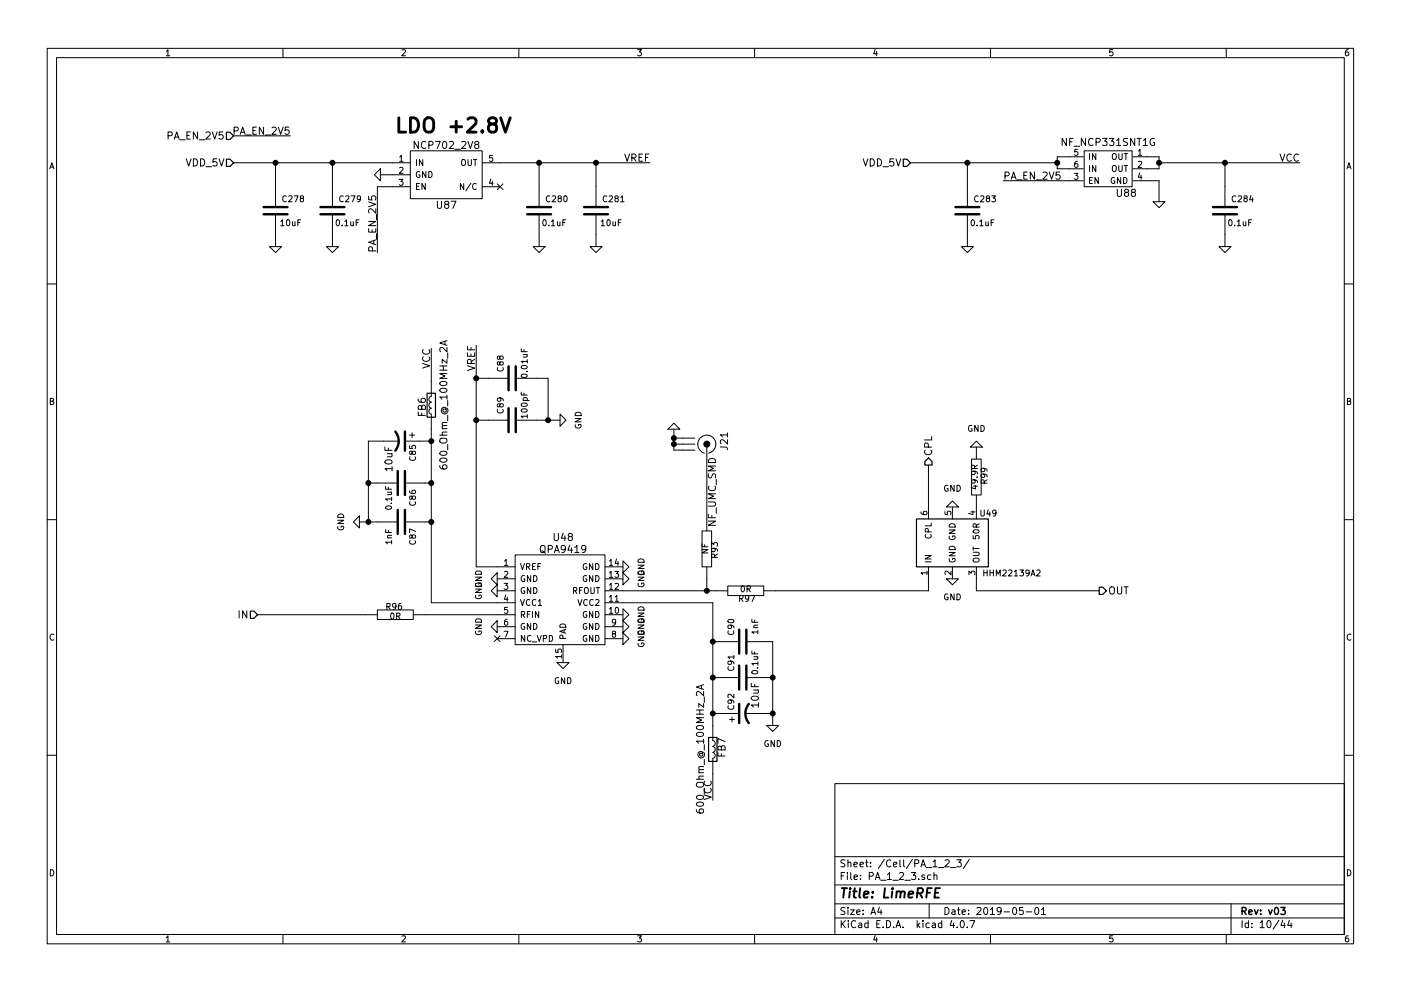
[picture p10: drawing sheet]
<svg xmlns="http://www.w3.org/2000/svg" width="297mm" height="210mm" viewBox="0 0 297 210" stroke-linecap="round" stroke-linejoin="round" font-family="sans-serif">
<g fill="none" stroke="#000" stroke-width=".21">
<path d="M10 10.3h277v189.9h-277zM12 12.2h273v186.1h-273zM35.3 10.9l.3-.4v1.3M35.3 11.8h.7M60 10.3v1.9M85.2 10.6l.5-.1 .3 .4-.8 .9h.8M110 10.3v1.9M135.2 10.5h.8l-.4 .5 .3 .1 .1 .2-.1 .4-.2 .1-.5-.1M160 10.3v1.9M185.5 10.5l-.3 .9h.8M185.9 11v.8M210 10.3v1.9"/>
<path d="M235.9 10.5h-.6v.6h.6l.1 .5-.3 .2-.4-.1M260 10.3v1.9M285.9 10.5l-.4 .1-.2 .2-.1 .8 .3 .2 .4-.1 .1-.4-.1-.2-.4-.1-.3 .3M10.6 35.8l.4-1.3 .4 1.3M10.7 35.5h.6M35.6 28.8l.8-.1 .1-.2-.1-.4-.2-.1h-.6v1.5M37 29.5l.5-1.5 .5 1.5M37.1 29.1h.7M38.1 29.7h1.2M39.5 33.7l.5 1.5 .5-1.5M39.6 28.7h.5M40.4 28h-.8v1.5h.8"/>
<path d="M41 33.7a.77 .77 0 0 1 .9 .8 .77 .77 0 0 1-.9 .7zM41.9 28v1.5l-.9-1.5v1.5M42.2 29.7h1.2M42.5 33.7a.77 .77 0 0 1 .9 .8 .77 .77 0 0 1-.9 .7zM43.7 28.1l.6-.1 .3 .4-1 1.1h1M43.7 35.4h1.2M45 28l.5 1.5 .5-1.5M45.9 33.7h-.7l-.1 .7 .3-.1 .5 .1 .1 .5-.3 .3-.6-.1M46.5 33.7l.5 1.5 .5-1.5M47.2 28h-.7l-.1 .7 .3-.1h.5l.1 .6-.3 .3-.6-.1M49.5 34.5h37.5M49.5 28.8h12.1"/>
<path d="M49.6 27.8l.8-.1 .1-.2-.1-.4-.2-.1h-.6v1.5M51 28.5l.5-1.5 .5 1.5M51.1 28.1h.7M52.1 28.6h1.2M53.6 27.7h.5M54.4 27h-.8v1.5h.8M55.9 27v1.5l-.9-1.5v1.5M56.2 28.6h1.2M57.7 27.1l.6-.1 .3 .4-1 1.1h1M58.4 34.5v9.4M59 27l.5 1.5 .5-1.5M61.2 27h-.7l-.1 .7 .3-.1h.5l.1 .6-.3 .3-.6-.2"/>
<path d="M70.5 34.5v9.4M79.4 37.1l1.2-1.3v2.5zM80.6 37.1h6.4M84.7 38h.7l-.4 .5 .4 .1v.6l-.2 .1-.5-.1M84.7 33.3l.4-.3v1.2M84.7 35.6l.5-.1 .2 .4-.7 .9h.7M84.7 34.2h.7M87 32h15.2v10.2h-15.2zM87 39.6h-7v14M88.3 33.9v1.2M88.3 39.5h.4M88.7 30v1.5l-.9-1.5v1.5"/>
<path d="M88.9 38.9h-.6v1.3h.6M89 36.4a.59 .59 0 0 0-.7 .6 .59 .59 0 0 0 .7 .6v-.5h-.2M89.6 33.9v1.2l-.7-1.2v1.2M90.2 38.9v1.3l-.7-1.3v1.3M90.3 36.4v1.3l-.7-1.3v1.3M90.3 30.1a.72 .72 0 0 0-1 .5 .72 .72 0 0 0 .7 .9l.3-.1M90.9 36.4a.64 .64 0 0 1 .7 .6 .64 .64 0 0 1-.7 .7zM90.9 30.8l.8-.1 .1-.2-.1-.4-.2-.1h-.6v1.5M92.3 30h1l-.6 1.5M94.1 30.1l.1-.1a.81 .81 0 0 1 .5 .8 .81 .81 0 0 1-.5 .7 .98 .98 0 0 1-.1-1.4zM95.3 30.1l.6-.1 .3 .4-1 1.1h1M96.4 31.7h1.2"/>
<path d="M97.9 30.1l.6-.1 .3 .4-1 1.1h1M97.9 34l.2-.1h.4l.2 .8a.42 .42 0 0 1-.2 .4 .42 .42 0 0 1-.5-.1l-.1-.3zM98.3 38.9v1.3l-.7-1.3v1.3M99.2 30l.5 1.5 .5-1.5M99.2 33.9v1l.3 .2h.2l.2-.2v-1M99.8 38.9l-1 1.6M100.4 33.9h.7M100.7 33.9v1.2M100.9 30.7l-.3-.4 .1-.2 .2-.1 .5 .1 .1 .2-.1 .2-.6 .2-.2 .2v.3l.3 .3h.3l.3-.3v-.3l-.3-.2M101 39a.56 .56 0 0 0-.8 .6 .56 .56 0 0 0 .8 .5M102.2 34.5h35.6M102.2 39.6h3.8"/>
<path d="M104.1 38l-.3 .9h.7M104.4 38.4v.9M104.4 33h-.6v.5h.6v.6l-.1 .1-.5-.1M105.4 39l1.3 1.2M106.7 39l-1.3 1.2M114.3 34.5v9.4M126.4 34.5v9.4M132.5 32.7l.5 1.5 .5-1.5M134 33.5l.7-.1 .1-.2v-.4l-.3-.1h-.5v1.5M134.3 33.5l.5 .7M135.5 33.4h.5M136.2 32.7h-.7v1.5h.7"/>
<path d="M136.9 33.4h.5M137.6 32.7h-.7v1.5M183 33.7l.5 1.5 .5-1.5M184.5 33.7a.77 .77 0 0 1 .9 .8 .77 .77 0 0 1-.9 .7zM186 33.7a.77 .77 0 0 1 .9 .8 .77 .77 0 0 1-.9 .7zM187.2 35.4h1.2M189.5 33.7h-.8l-.1 .7 .3-.1 .5 .1 .1 .5-.3 .3-.6-.1M190 33.7l.5 1.5 .5-1.5M193 34.5h31.2M205.1 34.5v9.4M212.7 38.3h17M213.1 37.3l.7-.1 .2-.2-.1-.4-.2-.1h-.6v1.5"/>
<path d="M214.4 38l.5-1.5 .5 1.5M214.5 37.6h.8M215.5 38.2h1.2M217.1 37.2h.5M217.8 36.5h-.7v1.5h.7M219.3 36.5v1.5l-.9-1.5v1.5M219.7 38.2h1.2M221.1 36.6l.6-.1 .3 .4-.9 1.1h.9M222.5 36.5l.5 1.5 .5-1.5M224.7 36.5h-.7l-.1 .7 .2-.1 .5 .1 .2 .5-.3 .3-.6-.1M226.1 29.4v1.5l-.9-1.5v1.5M226.8 30.1h.5"/>
<path d="M227.5 29.4h-.7v1.5M227.7 31h1.2M227.8 36.8h.7l-.4 .5 .4 .1v.5l-.2 .1-.5-.1M228.4 34.2l-.3 .1-.2 .2-.1 .7 .3 .3 .4-.1-.1-.6-.3-.1-.3 .2M228.5 31.7h-.6l-.1 .6h.7v.5l-.2 .2-.5-.2M229.7 33.3h-5.5v2.5h5.5M229.9 32h10.1v7.6h-10.1zM230.1 29.4v1.5l-.8-1.5v1.5M231 38.2h.4M231 32.6v1.3M231 35.1v1.3M231.6 37.7h-.6v1.2h.6"/>
<path d="M231.7 29.5a.72 .72 0 0 0-1 .5 .72 .72 0 0 0 .7 .9l.3-.2M232.3 32.6v1.3l-.7-1.3v1.3M232.3 35.1v1.3l-.7-1.3v1.3M232.4 30.2l.7-.1 .2-.2-.1-.4-.2-.1h-.6v1.5M232.9 37.7v1.2l-.7-1.2v1.2M233.8 29.4h.9l-.5 .5 .5 .3-.1 .5-.2 .2-.6-.2M235.2 29.4h1l-.5 .5 .5 .3-.1 .5-.2 .2-.7-.2M235.9 32.8l.2-.2h.4l.2 .8a.42 .42 0 0 1-.2 .4 .42 .42 0 0 1-.5 0l-.2-.4zM235.9 35.3l.2-.2 .4 .1 .2 .8a.42 .42 0 0 1-.2 .3 .42 .42 0 0 1-.5 0l-.2-.3zM236.3 37.7a.59 .59 0 0 0-.7 .6 .59 .59 0 0 0 .7 .6v-.5h-.2M236.7 29.8l.5-.4v1.5M236.7 30.9h.9"/>
<path d="M237.2 32.6v1l.2 .3h.3l.2-.3v-1M237.2 35.1v1l.2 .3h.3l.2-.3v-1M237.6 37.7v1.2l-.7-1.2v1.2M238.2 37.7a.64 .64 0 0 1 .7 .6 .64 .64 0 0 1-.7 .6zM238.4 32.6h.7M238.4 35.1h.7M238.7 32.6v1.3M238.7 35.1v1.3M239.1 29.4h-.6l-.2 .1v.4l.6 .3 .2 .4-.3 .3-.6-.1M240.2 33.3h5.5v2.5h-5.5M240.2 38.3h5.5v4.5M240.6 29.4v1.5l-.9-1.5v1.5"/>
<path d="M241.1 29.4h.9M241.4 32l.3-.3v1.3M241.4 34.3l.4-.1 .3 .4-.8 .9h.8M241.4 33h.7M241.5 29.4v1.5M241.6 36.7l-.2 .9h.7M241.9 37.2v.8M242.4 29.8l.4-.4v1.5M242.4 30.9h.9M244.7 29.4a.71 .71 0 0 0-.9 .7 .71 .71 0 0 0 .9 .7l.1-.6h-.3M245.7 34.5h29.9M259.7 34.5v9.4"/>
<path d="M271.4 32.7l.5 1.5 .5-1.5M273.8 32.8a.72 .72 0 0 0-1 .5 .72 .72 0 0 0 .7 .9l.3-.1M275.3 32.8a.72 .72 0 0 0-1 .5 .72 .72 0 0 0 .7 .9l.3-.1M285.6 35.8l.4-1.3 .4 1.3M285.7 35.5h.6M57.1 52.3h2.6l-1.3 1.3zM58.4 45.5v6.8M59.5 47l.4-.4v1.3M59.5 47.9h.7M60.7 41.7a.56 .56 0 0 0-.8 .5 .56 .56 0 0 0 .8 .5M60.8 46.7l.2-.1a.67 .67 0 0 1 .5 .7 .67 .67 0 0 1-.5 .6l-.3-.5zM61.2 41.7l.5-.2 .2 .4-.8 .9h.8"/>
<path d="M62 47l.1 .8 .3 .1 .1-.1M62.4 41.5h.8l-.5 1.3M62.5 47v.9M63.1 47.2h.5M63.8 46.6h-.7v1.3M63.9 42.1l-.2-.2v-.2h.6v.3l-.5 .1-.1 .2v.4l.2 .1h.2l.3-.2-.1-.4-.2-.1M69.2 52.3h2.6l-1.3 1.3zM70.5 45.5v6.8M71.4 46.7l.2-.1a.67 .67 0 0 1 .4 .7 .67 .67 0 0 1-.4 .6l-.3-.5zM72.5 47.8v.1M72.8 41.7a.56 .56 0 0 0-.8 .5 .56 .56 0 0 0 .8 .5M73.1 47l.4-.4v1.3"/>
<path d="M73.1 47.9h.7M73.3 41.7l.5-.2 .2 .4-.8 .9h.8M74.4 47v.8l.3 .1 .2-.1M74.4 41.5h.9l-.6 1.3M74.9 47v.9M75.5 47.2h.4M76.1 46.6h-.6v1.3M76.4 42.1l-.2 .2h-.4v-.6l.4-.2 .2 .3v.7l-.3 .3h-.3M78.2 48.5v.7h1.5v-.7M78.2 47h1.5l-1.5 .9h1.5M78.2 42.8l1.5 .6-1.5 .5M78.2 41.6v.8h.7l-.2-.2 .1-.5 .6-.2 .3 .4-.2 .5"/>
<path d="M78.9 48.7v.5M79 53.2l-.1-.7-.2-.2-.4 .1-.1 .2v.6h1.5M79.2 51v.8M79.7 50.9l-1.5 .5 1.5 .5M79.7 44.3v.9l-1.1-.9-.4 .3 .1 .6M79.8 45.5v1.1M79.8 49.6v1.2M92.7 42.7v1.2l.3 .3h.3l.3-.3v-1.2M94.6 43.4l-.3-.4v-.2l.3-.1 .4 .1 .1 .2v.2l-.7 .2-.1 .2v.3l.3 .3h.2l.3-.3v-.3l-.3-.2M95.7 42.7h1l-.7 1.5M113 52.3h2.6l-1.3 1.3zM114.3 45.5v6.8"/>
<path d="M115.2 46.7l.2-.1a.67 .67 0 0 1 .4 .7 .67 .67 0 0 1-.4 .6l-.3-.5zM116.4 47.8v.1M116.6 41.7a.56 .56 0 0 0-.8 .5 .56 .56 0 0 0 .8 .5M116.9 47l.4-.4v1.3M116.9 47.9h.7M117.1 41.7l.5-.2 .2 .4-.8 .9h.8M118.2 47v.8l.3 .1 .2-.1M118.5 42.1l-.2-.2 .1-.2h.6v.3l-.6 .1-.1 .2 .1 .4 .1 .1h.3l.2-.2v-.4l-.2-.1M118.7 47v.9M119.3 47.2h.5M119.6 41.7l.2-.2a.67 .67 0 0 1 .5 .7 .67 .67 0 0 1-.5 .6l-.3-.5zM119.9 46.6h-.6v1.3"/>
<path d="M125.1 52.3h2.5l-1.2 1.3zM126.4 45.5v6.8M127.5 47l.3-.4v1.3M127.5 47.9h.7M128.7 41.7a.56 .56 0 0 0-.8 .5 .56 .56 0 0 0 .8 .5M128.8 46.7l.2-.1a.67 .67 0 0 1 .4 .7 .67 .67 0 0 1-.4 .6l-.3-.5zM129.2 41.7l.4-.2 .3 .4-.8 .9h.8M129.9 47l.1 .8 .3 .1 .2-.1M130.5 47v.9M130.6 42.1l-.2-.2v-.2h.6v.3l-.5 .1-.1 .2v.4l.2 .1h.3l.2-.2-.1-.4-.1-.1M131.1 47.2h.4M131.6 41.9l.4-.4v1.3"/>
<path d="M131.6 42.8h.7M131.7 46.6h-.6v1.3M203.8 52.3h2.6l-1.3 1.3zM205.1 45.5v6.8M206 46.7l.2-.1a.67 .67 0 0 1 .4 .7 .67 .67 0 0 1-.4 .6l-.3-.5zM207.2 47.8v.1M207.4 41.7a.56 .56 0 0 0-.8 .5 .56 .56 0 0 0 .8 .5M207.7 47l.4-.4v1.3M207.7 47.9h.7M207.9 41.7l.5-.2 .2 .4-.8 .9h.8M209 47v.8l.3 .1 .2-.1M209.3 42.1l-.2-.2 .1-.2h.6v.3l-.6 .1-.1 .2 .1 .4 .1 .1h.3l.2-.2v-.4l-.2-.1"/>
<path d="M209.5 47v.9M210.1 47.2h.5M210.3 41.5h.7l-.4 .5 .4 .1v.6l-.2 .1-.5-.1M210.7 46.6h-.6v1.3M236.9 40.2v1.2l.3 .3h.3l.3-.3v-1.2M238.7 40.8l-.3-.3 .1-.2 .2-.1h.4l.2 .3-.1 .2-.6 .2-.2 .2v.3l.3 .3h.3l.3-.3v-.3l-.3-.3M240.2 40.8l-.3-.3v-.2l.3-.1h.4l.1 .3v.2l-.7 .2-.1 .2v.3l.3 .3h.2l.3-.3v-.3l-.3-.3M244.5 42.8h2.5l-1.3 1.3zM258.4 52.3h2.6l-1.3 1.3zM259.7 45.5v6.8M260.6 46.7l.2-.1a.67 .67 0 0 1 .4 .7 .67 .67 0 0 1-.4 .6l-.3-.5zM261.8 47.8v.1"/>
<path d="M262 41.7a.56 .56 0 0 0-.8 .5 .56 .56 0 0 0 .8 .5M262.3 47l.4-.4v1.3M262.3 47.9h.7M262.5 41.7l.5-.2 .2 .4-.8 .9h.8M263.6 47l.1 .8 .3 .1 .1-.1M264 42.1l-.3-.2 .1-.2h.6v.3l-.6 .1-.1 .2 .1 .4 .2 .1h.2l.2-.2v-.4l-.2-.1M264.1 47v.9M264.7 47.2h.5M265.2 41.5l-.3 .9h.8M265.4 46.6h-.7v1.3M265.5 42v.8M10 60.2h2"/>
<path d="M89.6 77.1l1.5 .5-1.5 .5M89.7 75.7a.72 .72 0 0 0 .5 1 .72 .72 0 0 0 .9-.7l-.1-.3M89.7 74.2a.72 .72 0 0 0 .5 1 .72 .72 0 0 0 .9-.7l-.1-.3M91.4 73.9v9.5M93.2 78.5h1.6M93.2 77.6h1.6M94 77.6v.9M94.3 72.4v.7M94.8 79.3h-1.6l1.1 .5-1.1 .5h1.6M94.8 76.3v.8l-1-.8v.8M94.8 73.7v.9l-1.1-.9-.5 .3 .2 .6M94.8 72.3l-1.6 .5 1.6 .5"/>
<path d="M94.9 74.9v1.1M99.1 77.6l1.5 .5-1.5 .5M99.1 74.8v.8h1.5v-.8M99.1 73.5v.7h1.5M99.8 73.7v.5M99.8 75.1v.5M99.9 77.1l-.1-.7-.2-.2-.3 .1-.2 .2v.6h1.5M100.6 76.2l-.7 .5M101 73.3v47h8.2M105.5 78a.56 .56 0 0 0 .6 .7 .56 .56 0 0 0 .5-.7M106 77l.2-.2h.4l.1 .2-.1 .4-.4 .1-.2-.1-.2-.6h-.3v.6l.2 .1 .3-.3M106 75.8l.2-.3 .4 .1 .1 .2-.1 .4h-.4l-.2-.1-.2-.5h-.3v.5l.2 .1 .3-.2"/>
<path d="M110.5 74v.6h1.3M110.6 79.5a.76 .76 0 0 1 1.2 .3 .74 .74 0 0 1-1.3-.1zM110.6 77.7a.76 .76 0 0 1 1.2 .3 .74 .74 0 0 1-1.3-.2zM110.9 75.2h.9M111.1 74.2v.4M111.7 78.8h.1M111.7 75.2l.1 .2-.1 .3-.8 .1M111.8 76.7h-1.3l.4 .3M111.8 76.3v.7M285 60.2h2M10.7 85.1h.5l.1-.5-.6-.1v1.3h.5l.2-.4-.3-.3M81.6 94.8v.7h1.5"/>
<path d="M81.7 97.8a.89 .89 0 0 1 1.4 .3 .86 .86 0 0 1-.8 .4 .86 .86 0 0 1-.7-.6zM82.1 96.3h1M82.3 95v.5M83 96.3l.1 .2v.3l-1 .1M83.1 99.4h-1.5l.4 .5M83.1 99v.9M84.6 93.6h-6.5v17.1M86.1 93.6h5.3M86.8 94.5v.6l.6 .1v-.7h.6l.1 .2-.1 .5M86.9 92.3h1M86.9 96.9a.56 .56 0 0 0 .6 .8 .56 .56 0 0 0 .5-.8M87.4 95.9l.2-.2 .4 .1 .1 .1-.1 .4-.4 .1-.2-.1-.2-.5h-.3v.6h.2l.3-.2"/>
<path d="M87.4 91.8v1M88.7 87.4v.7h1.5M88.7 84.7v.4a.99 .99 0 0 0 1.5 0l-.2-.5-.5-.1-.2 .3v.3l.2 .3M89.4 86.3l.3-.4 .3 .1 .2 .3v.5h-1.5l.1-.7 .3-.1 .2 .2 .1 .6M89.4 87.6v.5M91.4 83.6v.5a.65 .65 0 0 0-.5 .6 .65 .65 0 0 0 .5 .6 .65 .65 0 0 0-.5 .7 .65 .65 0 0 0 .5 .6 .65 .65 0 0 0-.5 .6 .65 .65 0 0 0 .5 .7v.5M91.4 88.5v39.4h17.8M93.2 98.8l.1 .4a.99 .99 0 0 0 1.5 0l-.2-.5-.5-.1-.3 .3v.3l.3 .3M93.2 92.3h1.6M93.3 97.4a.89 .89 0 0 1 1.5 .3 .86 .86 0 0 1-.8 .4 .86 .86 0 0 1-.8-.5zM93.3 96a.89 .89 0 0 1 1.5 .2 .86 .86 0 0 1-.8 .4 .86 .86 0 0 1-.8-.5zM93.3 93.2a.99 .99 0 0 1 1.5 .1 .53 .53 0 0 1-.5 .7h-.5a.52 .52 0 0 1-.5-.8z"/>
<path d="M93.3 82.6a.89 .89 0 0 1 1.5 .3 .86 .86 0 0 1-.8 .4 .86 .86 0 0 1-.8-.6zM93.3 81.1a.89 .89 0 0 1 1.5 .3 .86 .86 0 0 1-.8 .4 .86 .86 0 0 1-.8-.5zM93.8 91h1M94.1 86.8a.36 .36 0 0 0-.1 .5 .36 .36 0 0 0 .5 0 .36 .36 0 0 0 0-.5M94.8 91.7h-.8a.37 .37 0 0 0-.3 .3 .37 .37 0 0 0 .2 .3M94.8 90.3h-.8a.37 .37 0 0 0-.3 .3 .37 .37 0 0 0 .2 .4M94.8 89.6h-.8a.35 .35 0 0 0-.3 .4 .35 .35 0 0 0 .3 .3M94.8 86.6a.71 .71 0 0 1-.1 1.1 .71 .71 0 0 1-1-.4 .71 .71 0 0 1 .6-.9l.3 .3-.1 .1h-.6M94.8 84.2h-1.6l.5 .5M94.8 83.8v.9M94.9 85v1.2M94.9 88.1v1.2"/>
<path d="M94.9 94.3v1.1M101 80.3h6.8M101 89.1h6.8M105.5 86.9a.56 .56 0 0 0 .6 .7 .56 .56 0 0 0 .5-.7M106 85.9l.2-.3 .4 .1 .1 .2-.1 .4-.4 .1-.2-.1-.2-.6h-.3v.6l.2 .1 .3-.3M106 84.4l.2 .3-.1 .3-.6 .1-.1-.4 .3-.3 .7 .1 .3 .3v.2M109.3 80.3h6.9v8.8M109.3 89.1h9.4M110.5 83.2v.6h1.3M110.6 86.9a.76 .76 0 0 1 1.2 .3 .74 .74 0 0 1-1.3-.2zM110.6 85.7a.76 .76 0 0 1 1.2 .2 .74 .74 0 0 1-1.3-.1zM110.9 85h1.3"/>
<path d="M111 85l-.1-.4 .3-.3 .5 .2v.5M111.1 83.4v.4M111.8 88.3h-1.3l.4 .4M111.8 88v.7M118.7 87.9l1.3 1.2-1.3 1.3zM121.9 88.8h1.3l-1.3 .7h1.3M122 90.1a.59 .59 0 0 0 .6 .7 .59 .59 0 0 0 .5-.7h-.4v.2M122 87.7a.69 .69 0 0 1 .8-.2 .69 .69 0 0 1 .4 .7h-1.3zM141.6 91.1l1.3-1.3 1.2 1.3zM142.9 91.1v4.4h4.4M142.9 94.2h4.4M142.9 93h4.4"/>
<path d="M149.4 96.1a1.93 1.93 0 0 1-1.2-2.9 1.93 1.93 0 0 1 3.2 0 1.93 1.93 0 0 1-1.2 2.9M149.9 94.9v17.7M150.3 97.6a.81 .81 0 0 1 .9-.3 .81 .81 0 0 1 .5 .8h-1.5zM151.7 98.9h-1.5l1.1 .5-1.1 .5h1.5M152.7 94.8l1.4 .1 .2 .5M154.3 93.3v.9l-1.1-.9-.5 .3 .2 .6M154.3 92.3h-1.6l.5 .4M154.3 91.8v.9M196.2 95.5a.72 .72 0 0 0 .5 1 .72 .72 0 0 0 .8-.7l-.1-.3M196.8 94.9l-.1-.8-.2-.1-.3 .1-.2 .2v.6h1.5M196.8 98.7v11.4M197.5 92.6v.7h-1.5"/>
<path d="M205.7 94.9l1.3-1.3 1.3 1.3zM206 97.4h2v7.6h-2zM206 90.3a.59 .59 0 0 0-.7 .6 .59 .59 0 0 0 .7 .6l.1-.5h-.2M206.5 100l.3 .2-.1 .4h-.6l-.1-.4 .2-.2h.7l.3 .3v.3M206.6 99.4v-.6l-.5-.1-.1 .7h1.2M207 94.9v2.5M207.2 98.7l-.6 .4M207.4 90.3v1.2l-.7-1.2v1.2M208 90.3a.64 .64 0 0 1 .7 .6 .64 .64 0 0 1-.7 .6zM208.5 99.4l.3 .2-.1 .4h-.6l-.1-.4 .2-.2h.8l.3 .3v.3M285.7 85.1h.5l.1-.5-.6-.1v1.3h.5l.2-.4-.3-.3M10 110.3h2"/>
<path d="M71.6 110.4h1.3l-1.3 .7h1.3M71.7 111.7a.59 .59 0 0 0 .5 .7 .59 .59 0 0 0 .6-.7h-.5v.2M71.7 109.3a.69 .69 0 0 1 .7-.2 .69 .69 0 0 1 .5 .7h-1.3zM74.9 110.7l1.3-1.2v2.5zM76.2 110.7h8.1M78.1 102.5h6.2M81.8 103.2v.6h1.2M81.8 112.4v.6h1.2M81.8 107.5a.76 .76 0 0 1 1.2 .3 .74 .74 0 0 1-1.2-.2zM82.2 104.4h.8M82.2 114.1h.8M82.3 103.4v.4"/>
<path d="M82.3 112.5v.5M82.9 106.8h.1M82.9 104.4l.1 .2v.3h-.8M83 105.9h-1.2l.3 .3M83 115h-1.2l.3 .4M83 113.6h-.8v.3l.1 .2M83 105.5v.7M83 114.7v.7M85.9 102.5h5.5M85.9 110.7h5.5M86.8 104.1l.1 .4 .2 .2h.8l.2-.2-.1-.4h-.6l-.1 .4 .3 .2M86.9 106.4a.56 .56 0 0 0 .6 .8 .56 .56 0 0 0 .5-.8"/>
<path d="M86.9 114.7a.56 .56 0 0 0 .6 .8 .56 .56 0 0 0 .5-.8M87.4 105.5l.2-.3 .4 .1 .1 .2-.1 .3-.4 .1-.2-.1-.2-.5h-.3v.5l.2 .1 .3-.2M87.4 113.7l.2-.2h.4l.1 .2-.1 .4-.4 .1-.2-.1-.2-.6h-.3v.6l.2 .1 .3-.2M88.1 112.7l-1.3-.5v.8M107 119l.3-.3v1.3M107 120h.7M109.2 117.7h19.1v19.1h-19.1zM110.4 119.6l.4 1.2 .4-1.2M113.5 119.6h-.6v1.2h.6M114.6 115.9a.5 .5 0 0 1 .6-.2 .5 .5 0 0 1 .4 .5l-.1 .8-.3 .2a.53 .53 0 0 1-.6-.5zM114.7 119.6h-.7v1.2M114.9 116.9l.7 .5"/>
<path d="M116.2 116.5h.8l.1-.3-.1-.3-.2-.2h-.6v1.5M117.5 113.2v1.2l.3 .3h.3l.3-.3v-1.2M117.6 117.2l.5-1.5 .5 1.5M117.7 116.8h.7M119.4 113.1l-.4 1.1h1M119.8 113.7v1M119.9 116.4l-.3 .3h-.3l-.3-.3v-.5l.6-.2a.96 .96 0 0 1-.2 1.5h-.3M120.8 113.8l-.3-.3v-.2l.3-.1 .4 .1 .2 .2-.1 .2-.7 .2-.1 .2v.3l.3 .3h.3l.3-.3v-.3l-.3-.3M120.8 115.6l-.4 1.1h1M121.2 116.2v1M121.9 116.1l.4-.4v1.5M121.9 117.2h.9"/>
<path d="M124.2 116.4l-.3 .3h-.3l-.3-.3 .1-.5 .5-.2a.96 .96 0 0 1-.1 1.5h-.3M124.4 119.6a.59 .59 0 0 0-.8 .6 .59 .59 0 0 0 .8 .6v-.5h-.2M125.7 119.6v1.2l-.7-1.2v1.2M126.3 119.6a.64 .64 0 0 1 .7 .6 .64 .64 0 0 1-.7 .6zM129.2 119l.4-.3v1.3M129.2 120h.7M130.7 118.6l-.3 .9h.8M131 119.1v.9M132.1 119l1.2 1.3-1.2 1.2zM135.3 119.9h1.3l-1.3 .7h1.3M135.3 118.8a.69 .69 0 0 1 .8-.2 .69 .69 0 0 1 .5 .7h-1.3zM148.8 116.6h1.3l-1.3 .7h1.3"/>
<path d="M148.8 115.4v.6h1.3M148.8 112.6h2.1v7.7h-2.1zM149.4 115.6v.4M150.2 110.6h1.5l-1.5 .8h1.5M150.2 109.1v.7h1.5M150.2 106.5h1.2l.3 .3v.3l-.3 .3h-1.2M150.3 100.5l-.1 .6 .1 .2h.5l.3-.6 .3-.2 .3 .3-.1 .6M150.3 103.1a.72 .72 0 0 0 .5 1.1 .72 .72 0 0 0 .9-.8l-.1-.3M150.9 115.9v-.8l.4 .4 .1-.3h.6l.1 .1-.1 .6M150.9 109.3v.5M151.4 116.3l.2 .3v.3l-.6 .1-.1-.4 .2-.3 .7 .1 .3 .3v.2M151.5 118.3l-.1-.7h-.4l-.1 .7h1.2"/>
<path d="M151.7 104.8h-1.5l1.1 .5-1.1 .5h1.5M151.9 101.7v1.2M151.9 107.7v1.2M152.1 117.5l-.6 .5M195.3 108.6v.4l.3 .1 .7 .1 .2-.2-.1-.5-.6 .1v.4l.2 .2M196.2 117.9h1.2l-1.2 .7h1.2M196.2 119.2h1.2M196.3 113.4a.56 .56 0 0 0 .5 .8 .56 .56 0 0 0 .5-.8M196.8 112.8l-.1-.6h-.4l-.1 .6h1.2M197.4 111v.6h-1.2M200.4 108.5v.6l.5 .1v-.7h.6l.1 .2-.1 .5M200.7 107.6l1.2-1.3 1.3 1.3z"/>
<path d="M201 103a.59 .59 0 0 0-.8 .6 .59 .59 0 0 0 .8 .6v-.5h-.2M201.2 117.2h1.3l-1.3 .7h1.3M201.2 112.4h1.3l-1.3 .8h1.3M201.3 118.5a.59 .59 0 0 0 .6 .8 .59 .59 0 0 0 .5-.8h-.4v.2M201.3 116.1a.69 .69 0 0 1 .8-.2 .69 .69 0 0 1 .4 .7h-1.3zM201.3 113.8a.59 .59 0 0 0 .6 .7 .59 .59 0 0 0 .5-.7l-.4-.1v.2M201.3 111.3a.69 .69 0 0 1 .8-.1 .69 .69 0 0 1 .4 .6h-1.3zM201.9 107.6v2.5M202.3 103v1.2l-.7-1.2v1.2M202.9 103a.64 .64 0 0 1 .7 .6 .64 .64 0 0 1-.7 .6zM205.8 108.6h.9M206.3 108.4v.8l-.9-.3"/>
<path d="M206.3 113.7v.6h.6v-.6h.6l.1 .1-.1 .5M206.3 117.2h1l.3 .2v.2l-.3 .3h-1M206.3 116v.7M206.3 116.4h1.3M206.4 112.6a.76 .76 0 0 1 1.2 .2 .74 .74 0 0 1-1.3-.1zM206.4 118.6l.8-.2a.42 .42 0 0 1 .3 .2 .42 .42 0 0 1 0 .5l-.3 .1h-.7l-.2-.2zM206.4 103.1h.8M206.5 101.8l.3 .2-.1 .4-.6 .1-.1-.5 .2-.2h.7l.3 .4v.2M206.8 103v.7l-.9-.3M207 111.8l-.1-.6h-.5l-.1 .6h1.3M207 105v5.1M207.1 101.2h.1"/>
<path d="M207.6 111.1l-.6 .4M208 108.2v1l.2 .3h.3l.2-.3v-1M208.5 100.6l.3 .2-.1 .4h-.6l-.1-.4 .2-.2h.8l.3 .3v.3M208.7 102.5l-.1-.6-.5-.1-.1 .7h1.3M209.3 101.8l-.6 .4M209.5 108.1l-.3 1h.8M209.8 108.6v.9M211.2 108.8l-.3 .2-.3-.1-.1-.6 .4-.1 .3 .3-.1 .7-.3 .3h-.2M285 110.3h2M11.4 134.6a.58 .58 0 0 0-.8 .6 .58 .58 0 0 0 .8 .5M50.7 129.6v1.5M52.3 129.6v1.5l-.9-1.5v1.5"/>
<path d="M54.6 130.4h25.4M80 129.4h7.6v2h-7.6zM82 128.7l.6-.1 .1-.5-.7-.1v1.3M82.3 128.7l.4 .6M82.9 130.2l.2-.1a.67 .67 0 0 1 .5 .6 .67 .67 0 0 1-.5 .6l-.3-.4zM83.9 128.6l-.2 .2-.4-.1v-.6l.4-.1 .2 .3v.7l-.3 .3h-.3M84.1 130.7h.6l.1-.5-.7-.1v1.2M84.4 130.7l.4 .6M85 128l-.3 .1-.2 .2v.8l.2 .2 .4-.1-.1-.6-.3-.1-.2 .2M87.6 130.4h21.6M100.8 122.4h1.3l-1.3 .8h1.3M100.8 125h1.3l-1.3 .7h1.3"/>
<path d="M100.8 132.6h1.3l-1.3 .7h1.3M100.9 123.8a.59 .59 0 0 0 .5 .7 .59 .59 0 0 0 .6-.7l-.5-.1v.2M100.9 126.3a.59 .59 0 0 0 .5 .7 .59 .59 0 0 0 .6-.7h-.5v.2M100.9 123.9a.69 .69 0 0 1 .7-.2 .69 .69 0 0 1 .5 .7h-1.3zM100.9 133.9a.59 .59 0 0 0 .5 .7 .59 .59 0 0 0 .6-.7h-.5v.2M100.9 131.5a.69 .69 0 0 1 .7-.2 .69 .69 0 0 1 .5 .7h-1.3zM101 121.2a.67 .67 0 0 1 .7 0 .67 .67 0 0 1 .4 .6h-1.3zM104.1 122.8l1.3-1.3v2.6zM104.1 125.3l1.3-1.2v2.5zM104.1 133l1.3-1.3v2.5zM104.8 134.9l1.2 1.2M105.4 125.3h3.8"/>
<path d="M105.4 122.8h3.8M105.4 133h3.8M105.4 135.5h3.8M106 134.9l-1.2 1.2M106.9 123.8h.8l-.5 .5 .4 .1v.5l-.2 .1-.5-.1M106.9 133.9h.8l-.5 1.3M107 121.3l.4-.1 .3 .4-.8 .9h.8M107.2 126.2l-.2 .9h.7M107.5 131.4h-.3l-.2 .3v.7l.2 .3 .4-.2-.1-.6h-.3l-.2 .2M107.5 126.7v.9M107.6 128.8h-.6v.6h.6v.6l-.2 .1-.4-.1M110.4 127.2l.4 1.3 .4-1.3"/>
<path d="M110.5 130.4l.7-.1v-.5l-.7-.1v1.3M110.8 130.4l.5 .6M111.2 122.2a.59 .59 0 0 0-.7 .5 .59 .59 0 0 0 .7 .6l.1-.5h-.3M111.2 124.7a.59 .59 0 0 0-.7 .6 .59 .59 0 0 0 .7 .6l.1-.5h-.3M111.2 132.3a.59 .59 0 0 0-.7 .6 .59 .59 0 0 0 .7 .6l.1-.5h-.3M111.3 134.8v1.3l-.8-1.3v1.3M111.6 120.2h.6l.1-.5-.7-.1v1.2M111.8 130.3h.4M111.9 120.2l.4 .6M112.3 127.3a.56 .56 0 0 0-.7 .5 .56 .56 0 0 0 .7 .5M112.4 129.7h-.6v1.3M112.5 122.1v1.3l-.7-1.3v1.3"/>
<path d="M112.5 124.7v1.2l-.7-1.2v1.2M112.5 132.3v1.2l-.7-1.2v1.2M112.6 134.9a.56 .56 0 0 0-.8 .5 .56 .56 0 0 0 .8 .6M112.8 136.2h1M112.9 120.2h.4M112.9 129.7v1.3M113.1 122.1a.64 .64 0 0 1 .8 .7 .64 .64 0 0 1-.8 .6zM113.1 124.7a.64 .64 0 0 1 .8 .6 .64 .64 0 0 1-.8 .6zM113.1 132.3a.64 .64 0 0 1 .8 .6 .64 .64 0 0 1-.8 .6zM113.6 127.3a.56 .56 0 0 0-.8 .5 .56 .56 0 0 0 .8 .5M113.9 134.8l.4 1.3 .5-1.3M114 120.2h.5"/>
<path d="M114.1 127.6l.4-.4v1.3M114.1 128.5h.7M114.2 129.7v1.3l-.7-1.3v1.3M115.2 135.5l.6-.1v-.5l-.6-.1v1.3M116.5 134.8a.64 .64 0 0 1 .7 .7 .64 .64 0 0 1-.7 .6zM117.8 137.8v.6h.6v-.6h.5l.2 .1-.2 .5M118.7 132.6a.69 .69 0 0 1 .8-.2 .69 .69 0 0 1 .5 .7h-1.3zM119.1 139.3h-1.3l.4 .3M119.1 138.9v.7M119.4 135.5l-.1-.7h-.5l-.1 .7h1.3M119.4 136.8v3.8M119.6 133.6v.6"/>
<path d="M120 133.5l-1.3 .5 1.3 .4M121.6 125.3l.6-.1 .1-.4-.7-.1v1.2M121.9 125.3l.4 .6M122.5 127.2l.4 1.3 .5-1.3M122.9 125.2h.4M123.5 124.7h-.6v1.2M124 124.8l.2-.1h.4l.1 .8a.42 .42 0 0 1-.2 .4 .42 .42 0 0 1-.4 0l-.2-.4zM124.4 134.9a.59 .59 0 0 0-.8 .5 .59 .59 0 0 0 .8 .6v-.5h-.2M124.4 132.3a.59 .59 0 0 0-.8 .6 .59 .59 0 0 0 .8 .6v-.5h-.2M124.4 129.8a.59 .59 0 0 0-.8 .6 .59 .59 0 0 0 .8 .5v-.5h-.2M124.4 122.2a.59 .59 0 0 0-.8 .5 .59 .59 0 0 0 .8 .6v-.5h-.2M124.5 127.3a.56 .56 0 0 0-.8 .5 .56 .56 0 0 0 .8 .5"/>
<path d="M125.3 124.7v1l.2 .2h.3l.2-.2v-1M125.7 134.8v1.3l-.7-1.3v1.3M125.7 132.3v1.2l-.7-1.2v1.2M125.7 129.7v1.3l-.7-1.3v1.3M125.7 122.1v1.3l-.7-1.3v1.3M125.8 127.3a.56 .56 0 0 0-.8 .5 .56 .56 0 0 0 .8 .5M126.3 134.8a.64 .64 0 0 1 .7 .7 .64 .64 0 0 1-.7 .6zM126.3 132.3a.64 .64 0 0 1 .7 .6 .64 .64 0 0 1-.7 .6zM126.3 129.7a.64 .64 0 0 1 .7 .7 .64 .64 0 0 1-.7 .6zM126.3 127.3l.5-.1 .2 .4-.8 .9h.8M126.3 122.1a.64 .64 0 0 1 .7 .7 .64 .64 0 0 1-.7 .6zM126.4 124.7h.7"/>
<path d="M126.8 124.7v1.2M128.3 127.9h22.8v28.6M128.3 130.4h3.8M128.3 125.3h26M128.3 120.3h3.8M128.3 122.8h3.8M128.3 133h3.8M128.3 135.5h3.8M129.2 129.2l.4-.4v1.3M129.2 126.7l.4-.4v1.3M129.2 124.1l.4-.3v1.2M129.2 121.6l.4-.4v1.3"/>
<path d="M129.2 130.1h.7M129.2 127.6h.7M129.2 125h.7M129.2 122.5h.7M130 134.5l-.2-.3 .1-.2h.6v.3l-.6 .2-.1 .2 .1 .4 .1 .1h.3l.2-.3v-.3l-.2-.1M130.4 121.2h.7l-.4 .5 .4 .1v.6l-.2 .1-.5-.1M130.4 126.7l.4-.4v1.3M130.4 123.9l.5-.1 .2 .3-.7 .9h.7M130.4 127.6h.7M130.5 131.9l-.2 .3-.4-.1v-.6l.4-.1 .2 .2v.8l-.3 .3h-.3M130.5 129l.2-.2a.67 .67 0 0 1 .5 .7 .67 .67 0 0 1-.5 .6l-.3-.5zM132.1 134.2l1.2 1.3-1.2 1.3z"/>
<path d="M132.1 131.7l1.2 1.3-1.2 1.2zM132.1 129.2l1.2 1.2-1.2 1.3zM132.1 121.5l1.2 1.3-1.2 1.3zM135.3 135.1h1.3l-1.3 .8h1.3M135.3 132.6h1.3l-1.3 .7h1.3M135.3 130.1h1.3l-1.3 .7h1.3M135.3 122.4h1.3l-1.3 .8h1.3M135.3 136.5a.59 .59 0 0 0 .6 .7 .59 .59 0 0 0 .6-.7l-.5-.1v.2M135.3 134.1a.69 .69 0 0 1 .8-.2 .69 .69 0 0 1 .5 .6h-1.3zM135.3 133.9a.59 .59 0 0 0 .6 .7 .59 .59 0 0 0 .6-.7h-.5v.2M135.3 131.5a.69 .69 0 0 1 .8-.2 .69 .69 0 0 1 .5 .7h-1.3zM135.3 131.4a.59 .59 0 0 0 .6 .7 .59 .59 0 0 0 .6-.7l-.5-.1v.3"/>
<path d="M135.3 129a.69 .69 0 0 1 .8-.2 .69 .69 0 0 1 .5 .7h-1.3zM135.3 123.8a.59 .59 0 0 0 .6 .7 .59 .59 0 0 0 .6-.7l-.5-.1v.2M135.3 121.4a.69 .69 0 0 1 .8-.2 .69 .69 0 0 1 .5 .6h-1.3zM135.3 121.2a.59 .59 0 0 0 .6 .7 .59 .59 0 0 0 .6-.7h-.5v.2M149.9 120.3v5M151.1 136.1h5.6M154.3 124.3h7.6v2.1h-7.6zM154.4 131.6a.76 .76 0 0 1 1.2 .2 .74 .74 0 0 1-1.3-.1zM154.4 133.9a.56 .56 0 0 0 .6 .7 .56 .56 0 0 0 .5-.7M154.9 132.6l.2 .3-.1 .3-.6 .1-.1-.4 .3-.3 .7 .1 .3 .3v.2M155.6 139.4h-1.3l.4 .3M155.6 139v.7"/>
<path d="M156.8 127l.6-.1 .1-.5-.7-.1v1.3M157.1 127l.4 .6M157.2 124.4l.2-.1a.67 .67 0 0 1 .5 .6 .67 .67 0 0 1-.5 .7l-.3-.5zM158.2 136.1h5.6v17.8M158.4 125l.6-.1 .1-.5-.7-.1v1.3M158.7 125l.4 .6M158.7 126.9l-.2 .2-.4-.1v-.6l.4-.1 .2 .3v.7l-.3 .3h-.3M159.2 126.3h.8l-.5 1.3M159.4 138.1v.6h1.3M159.4 131.4v.6h1.3M159.8 139.3h.9M159.8 133.2h.9"/>
<path d="M160 131.6v.4M160 138.3v.4M160.6 139.3l.1 .2-.1 .3-.8 .1M160.7 134.1h-1.3l.4 .3M160.7 132.6l-.8 .1-.1 .3 .1 .2M160.7 133.7v.7M196.5 121.5h-1.2l.3 .4M196.5 121.2v.7M196.8 120.3v5h-34.9M200.7 122.8h2.5l-1.3 1.3zM201 126.1a.59 .59 0 0 0-.8 .5 .59 .59 0 0 0 .8 .6v-.5h-.2M201.6 121.2v.8l-.9-.8-.3 .2 .1 .5"/>
<path d="M201.9 120.3v2.5M202.3 126v1.3l-.7-1.3v1.3M202.9 126a.64 .64 0 0 1 .7 .6 .64 .64 0 0 1-.7 .7zM205.4 122v-.8l.5 .4 .1-.4h.6l.1 .2-.1 .6M207 120.3v5h26M208.6 120.9v1.3M208.6 121.5h.7M209.3 120.9v1.3M209.9 121.5h.7M209.9 120.9v1.3M210.6 120.9v1.3M211.2 122.2v-1.3l.5 .9 .4-.9v1.3"/>
<path d="M212.6 121l.5-.1 .2 .4-.8 .9h.8M213.8 121l.5-.1 .3 .4-.8 .9h.8M215.1 121.3l.3-.4v1.3M215.1 122.2h.7M216.2 120.9h.8l-.4 .5 .3 .1v.6l-.1 .1-.6-.1M218.2 121.5l-.2 .2-.4-.1v-.6l.4-.1 .2 .3v.7l-.3 .3h-.3M218.6 122.2l.4-1.3 .4 1.3M218.7 121.8h.6M219.8 121l.5-.1 .2 .4-.8 .9h.8M235.3 124.7a.5 .5 0 0 1 .6-.2 .5 .5 0 0 1 .4 .5l-.1 .8-.3 .2a.53 .53 0 0 1-.6-.5zM236.9 124.5v1.2l.3 .3h.3l.3-.3v-1.2M238.3 124.5h.9"/>
<path d="M238.8 124.5v1.5M286.4 134.6a.58 .58 0 0 0-.8 .6 .58 .58 0 0 0 .8 .5M118.1 140.6h2.5l-1.2 1.3zM118.4 143.8a.59 .59 0 0 0-.7 .6 .59 .59 0 0 0 .7 .6l.1-.5h-.3M119.7 143.8v1.3l-.7-1.3v1.3M120.3 143.8a.64 .64 0 0 1 .8 .6 .64 .64 0 0 1-.8 .7zM147.7 151.5h1.5M147.7 150.6h1.5M147.7 155.6a.89 .89 0 0 1 1.5 .3 .86 .86 0 0 1-.8 .4 .86 .86 0 0 1-.7-.6zM147.7 154.1a.89 .89 0 0 1 1.5 .3 .86 .86 0 0 1-.8 .4 .86 .86 0 0 1-.7-.5zM148.4 150.6v.9M148.5 159.8a.36 .36 0 0 0-.1 .5 .36 .36 0 0 0 .5 0 .36 .36 0 0 0 0-.5"/>
<path d="M148.7 145.4v.7M149.2 159.6a.71 .71 0 0 1-.1 1.1 .71 .71 0 0 1-1-.4 .71 .71 0 0 1 .6-.9l.3 .3-.1 .1h-.6M149.2 157.2h-1.5l.4 .5M149.2 152.3h-1.5l1 .5-1 .5h1.5M149.2 149.3v.8l-1-.8v.8M149.2 146.7v.9l-1.1-.9-.4 .3 .1 .6M149.2 145.3l-1.5 .5 1.5 .5M149.2 156.8v.9M149.3 147.9v1.1M149.3 158v1.2M151.1 156.6v.5l.5 .4a.64 .64 0 0 1-.5 .9l.5 .4a.64 .64 0 0 1-.5 .8l.5 .4a.64 .64 0 0 1-.5 .9v.5M151.1 143.8h5.6"/>
<path d="M151.1 151.4h5.4M152.2 159.7v.7h1.5M153 158.6l.2-.4h.3l.2 .3v.6h-1.5l.2-.7 .3-.1 .2 .1 .1 .7M153 159.9v.5M153.7 157.3l-1.5-.6v1M154.4 141.5a.56 .56 0 0 0 .6 .7 .56 .56 0 0 0 .5-.7M154.4 149.7a.56 .56 0 0 0 .6 .8 .56 .56 0 0 0 .5-.8M154.7 152.6h1M154.9 140.3l.2 .2-.1 .4h-.6l-.1-.4 .3-.2h.7l.3 .3v.3M154.9 148.5l.2 .2-.1 .4-.6 .1-.1-.5 .3-.2 .7 .1 .3 .3v.2M155.2 152.1v1.1M155.6 147.3v.8l-.9-.8-.4 .2 .1 .5"/>
<path d="M158 151.4h5.8M158.2 143.8h5.6M159.3 145v.7h1.5M159.4 147.9a.89 .89 0 0 1 1.4 .3 .86 .86 0 0 1-.8 .4 .86 .86 0 0 1-.7-.5zM159.5 142.4a.76 .76 0 0 1 1.2 .3 .74 .74 0 0 1-1.3-.1zM159.8 146.4h1M160 145.2v.5M160.6 141.7h.1M160.7 146.4l.1 .2-.1 .4-.9 .1M160.7 140.8h-1.3l.4 .3M160.7 140.4v.7M160.8 149.6h-1.5l.4 .4"/>
<path d="M160.8 149.1v.9M162.6 153.9h2.5l-1.3 1.3zM162.9 157.2a.59 .59 0 0 0-.8 .5 .59 .59 0 0 0 .8 .6v-.5h-.2M164.2 157.1v1.3l-.7-1.3v1.3M164.8 157.1a.64 .64 0 0 1 .7 .7 .64 .64 0 0 1-.7 .6zM10 160.2h2M147.7 171.8v.4a.99 .99 0 0 0 1.5 0l-.2-.5-.5-.1-.3 .3v.3l.3 .3M147.7 165.3h1.5M147.7 170.4a.89 .89 0 0 1 1.5 .3 .86 .86 0 0 1-.8 .4 .86 .86 0 0 1-.7-.5zM147.7 169a.89 .89 0 0 1 1.5 .2 .86 .86 0 0 1-.8 .4 .86 .86 0 0 1-.7-.5zM147.7 166.2a.99 .99 0 0 1 1.5 .1 .53 .53 0 0 1-.5 .7h-.5a.52 .52 0 0 1-.5-.8zM148.2 164h1"/>
<path d="M149.2 164.7h-.8a.37 .37 0 0 0-.3 .3 .37 .37 0 0 0 .2 .3M149.2 163.3h-.8a.37 .37 0 0 0-.3 .3 .37 .37 0 0 0 .2 .4M149.2 162.6h-.8a.35 .35 0 0 0-.3 .4 .35 .35 0 0 0 .3 .3M149.3 168.6l1.5 .5-1.5 .5M149.3 161.1v1.2M149.3 167.3v1.1M149.4 167.3a.72 .72 0 0 0 .5 1 .72 .72 0 0 0 .9-.7l-.2-.3M149.4 165.7a.72 .72 0 0 0 .5 1.1 .72 .72 0 0 0 .9-.8l-.2-.3M151.1 161.5v8.3M177 166.3h108v32h-108zM285 160.2h2M10.7 184.5a.65 .65 0 0 1 .7 .7 .65 .65 0 0 1-.7 .6z"/>
<path d="M35.3 198.9l.3-.4v1.3M35.3 199.8h.7M60 198.3v1.9M85.2 198.6l.5-.1 .3 .4-.8 .9h.8M110 198.3v1.9M135.2 198.5h.8l-.4 .5 .3 .1 .1 .2-.1 .4-.2 .1-.5-.1M160 198.3v1.9M177 194.8h108M177 191.8h108M177 187.8h108M177 181.8h108M178.4 195.3v1.5"/>
<path d="M178.4 185.8h.5M178.6 196l.6 .8M179.1 185.1h-.7v1.5M179.1 192.6l-.5-.1-.3 .3 .1 .3 .7 .4v.4l-.2 .1-.6-.1M179.1 182.5l-.5-.1-.3 .3 .1 .3 .7 .4v.4l-.2 .1-.6-.1M179.2 195.3l-.8 .9M179.7 185.1v.2M179.7 185.6v1M179.8 192.5v.2M179.8 183.1l.2-.2 .4 .1v.9M179.8 182.4v1.5M179.8 193v1"/>
<path d="M179.9 195.3v.2M179.9 195.8v1M180.3 193h.8l-.8 1h.8M180.4 185.1v1.3l.2 .2M181.1 183.4l.7-.1-.1-.3-.4-.1-.2 .2v.7h.6M181.1 186.1l.7-.1-.1-.3-.4-.1-.2 .2 .1 .7h.5M181.4 195.5a.71 .71 0 0 0-1 .5 .71 .71 0 0 0 .8 .8l.2-.1M181.6 193.5l.7-.1v-.3l-.4-.1-.3 .2 .1 .7h.6M182.1 195.9h.6v.9M182.3 183.4l.8-.1-.1-.3-.4-.1-.3 .2 .1 .7h.6M182.4 186.5v.1M182.4 185.7v.1"/>
<path d="M182.7 196.2l-.7 .3 .2 .3 .5-.1M183 193.9v.1M183 193.1v.1M183.5 182.9h.6M183.7 182.4v1.3l.4 .2M184 195.9l-.4-.1-.3 .3 .1 .6 .2 .1 .4-.1M184 195.3v1.5M184.3 185.9l.7-.1 .2-.2-.1-.3-.2-.2h-.6v1.5M184.6 183.8v.1M184.6 183v.1M184.7 194l.4-1.5 .5 1.5M184.8 193.6h.7"/>
<path d="M185.5 198.5l-.3 .9h.8M185.6 186.6l.5-1.5 .5 1.5M185.7 186.2h.7M185.9 199v.8M185.9 196h.5M186.4 192.5l-.3 1h.9M186.6 195.3h-.7v1.5h.7M186.7 186.8h1.2M186.8 193v1M187.2 196.7v.1M187.5 182.3l-1.3 2M188 195.3a.76 .76 0 0 1 .8 .8 .76 .76 0 0 1-.8 .7z"/>
<path d="M188.2 185.5l.4-.4v1.5M188.2 186.6h.8M188.9 182.6a.71 .71 0 0 0-1 .5 .71 .71 0 0 0 .7 .8l.3-.1M189.3 186.8h1.1M189.4 183.4l.7-.1v-.3l-.4-.1-.3 .2 .1 .7h.6M189.5 196.7v.1M190 196.8l.4-1.5 .6 1.5M190.1 196.4h.7M190.7 185.3l.6-.2 .3 .4-.9 1.1h.9M190.8 182.4v1.3l.2 .2M191.5 196.7v.1M191.6 182.4v1.3l.2 .2"/>
<path d="M191.9 186.8h1.1M193.2 185.1h1l-.6 .6 .5 .1v.7l-.2 .1-.7-.1M193.4 182.3l-1.2 2M194 183.2l.7-.1 .1-.2-.1-.3-.2-.2h-.5v1.5M194.5 195.3v1.5M194.6 196.3l.4 .5M194.8 186.5v.1M195 195.8l-.5 .6M195.2 183.9l.5-1.5 .5 1.5M195.4 183.5h.7M195.7 195.3v.2M195.7 195.8v1"/>
<path d="M196 185.7l-.3-.1-.3 .2 .1 .2 .5 .2v.3h-.6M196.4 184.1h1.1M197 191.8v3M197 195.9l-.4-.1-.3 .3 .1 .6 .2 .1 .4-.1M197.4 185.7l-.5-.1-.3 .3 .1 .6 .2 .1 .5-.1M197.7 195.9h.6v.9M197.8 182.8l.4-.4v1.5M197.8 183.9h.9M198 185.7l.2-.1 .4 .1 .1 .9M198 185.1v1.5M198.3 196.2l-.7 .3 .2 .3 .5-.1M199 184.1h1.1"/>
<path d="M199.7 195.9l-.5-.1-.2 .3v.6l.2 .1 .5-.1M199.7 195.3v1.5M200.4 192.5a.76 .76 0 0 1 .8 .8 .76 .76 0 0 1-.8 .7zM200.4 182.6l.6-.2 .2 .4-.9 1.1h.9M201.5 184.1h1.2M201.8 195.2l-.4 1.1h1M201.9 193.1h.5l.1 .9M202.2 195.8v1M202.5 193.4l-.7 .3 .2 .3 .5-.1M202.9 182.4h.9l-.5 .6 .4 .1v.7l-.2 .1-.6-.1M202.9 196.7v.1M203 193h.6"/>
<path d="M203.2 192.5v1.3l.4 .2M203.8 195.4l.1-.1a.8 .8 0 0 1 .6 .8 .8 .8 0 0 1-.6 .7 .97 .97 0 0 1-.1-1.4zM204 193.5l.7-.1-.1-.3-.4-.1-.2 .2 .1 .7h.5M205.1 196.7v.1M205.4 193.9v.1M205.4 193.1v.1M205.5 182.3l-1.3 2M205.6 195.3h1.1l-.7 1.5M207.1 192.7l.6-.2 .3 .5-.9 1h.9M208.7 192.7l.2-.2a.8 .8 0 0 1 .5 .8 .8 .8 0 0 1-.5 .7l-.3-.5zM210 193l.4-.5v1.5M210 194h.8"/>
<path d="M210 198.3v1.9M212.3 193.2l-.3 .3h-.3l-.3-.3v-.4l.3-.3h.3l.3 .3a1.01 1.01 0 0 1-.5 1.2h-.2M212.9 193.5h1.1M214.8 192.7l.2-.2a.8 .8 0 0 1 .6 .8 .8 .8 0 0 1-.6 .7l-.3-.5zM216.9 192.5h-.7l-.1 .7h.7l.2 .2-.1 .5-.2 .1-.6-.1M217.6 193.5h1.1M219.5 192.7l.2-.2a.8 .8 0 0 1 .6 .8 .8 .8 0 0 1-.6 .7l-.3-.5zM220.8 193l.4-.5v1.5M220.8 194h.9M235.9 198.5h-.6v.7l.6-.1 .1 .5-.3 .2-.4-.1M260 198.3v1.9M261 191.8v6.5"/>
<path d="M263.3 195.3v1.5M264.7 195.9l-.4-.1-.3 .3 .1 .6 .2 .1 .4-.1M264.7 195.3v1.5M265.4 196.7v.1M265.4 195.9v.1M267.2 195.8l.4-.5v1.5M267.2 196.8h.8M268.8 195.5l.2-.2a.8 .8 0 0 1 .5 .8 .8 .8 0 0 1-.5 .7l-.4-.5zM271.2 195.2l-1.3 2M272 195.2l-.4 1.1h.9M272.3 195.8v1M273.4 195.2l-.4 1.1h1"/>
<path d="M273.7 195.8v1M285.7 184.5a.65 .65 0 0 1 .7 .7 .65 .65 0 0 1-.7 .6zM285.9 198.5l-.4 .1-.2 .3-.1 .7 .3 .2 .4-.1 .1-.4-.1-.2-.4-.1-.3 .3"/>
</g>
<path d="M263.3 193.3l.8-.1 .1-.2-.1-.3-.2-.2h-.6v1.5M263.7 193.3l.5 .7M264.8 193.5l.7-.1-.1-.3-.4-.1-.2 .2v.7h.6M266 193l.3 1 .4-1M267.3 193.9v.1M267.3 193.1v.1M269 193l.3 1 .4-1M270.4 192.6l.2-.1a.8 .8 0 0 1 .5 .8 .8 .8 0 0 1-.5 .7 .97 .97 0 0 1-.2-1.4zM271.6 192.5h.9l-.5 .6 .4 .1v.7l-.2 .1-.6-.1" fill="none" stroke="#000" stroke-width=".3"/>
<g fill="none" stroke="#000" stroke-width=".41">
<path d="M178.5 188.4h1.1M179 188.4l-.2 2M180.2 189.1l-.2 1.3M180.3 188.4l-.1 .2 .2-.1-.1-.1-.1 .2M180.9 189.1h.7M181.2 188.4l-.2 1.8 .1 .1 .4 .1M182.4 188.4l-.2 1.8 .2 .2M183.2 189.8l.9-.2v-.4l-.6-.1-.3 .3v.9h.7M184.9 190.3v.1M185.1 189.2l-.1 .2-.1-.1 .2-.1-.1 .2M187.6 188.4l-.2 2h.9M189.2 189.1l-.2 1.3"/>
<path d="M189.3 188.4l-.1 .2 .2-.1-.1-.1-.1 .2M190.1 189.3l.3-.2 .5 .1v1.2M190.1 189.1l-.1 1.3M191 189.4a.52 .52 0 0 1 .8-.2l-.1 1.2M192.6 189.8l1-.2v-.4l-.6-.1-.3 .3v.9h.7M194.5 189.5l1-.1a.56 .56 0 0 0 .1-.9l-1-.1-.2 2M195 189.5l.5 .9M196.5 189.4h.7M197.6 188.4h-1l-.2 2M198.2 189.4h.7M199.3 188.4h-1l-.2 2h1"/>
</g>
<path d="M48 33.8h.8l.7 .7-.7 .8h-.8zM48 28.1h.8l.7 .7-.7 .8h-.8zM191.5 33.8h.8l.7 .7-.7 .8h-.8zM90.6 83.4h1.7v5.1h-1.7zM196.8 97.1l.8 .8v.8h-1.5v-.8zM194.3 110.1h15.2v10.2h-15.2zM53.1 129.7h.7l.8 .7-.8 .8h-.7zM233 124.6h.8l.8 .7-.8 .8h-.8zM150.2 156.5h1.8v5h-1.8z" fill="none" stroke="#000" stroke-width=".25"/>
<g fill="none" stroke="#000" stroke-width=".51">
<path d="M55.9 45.5h5.1M55.9 43.9h5.1M67.9 45.5h5.1M67.9 43.9h5.1M111.8 45.5h5M111.8 43.9h5M123.8 45.5h5.1M123.8 43.9h5.1M202.6 45.5h5M202.6 43.9h5M257.2 45.5h5.1M257.2 43.9h5.1"/>
<path d="M107.8 77.7v5.1M109.3 77.7v5.1M83.8 91.6a3.3 3.3 0 0 1 0 4M84.3 99.9v5.1M85.9 91.6v4M85.9 99.9v5.1M107.8 86.6v5.1M109.3 86.6v5.1M84.3 108.2v5.1M85.9 108.2v5.1M156.7 133.6v5.1M158.2 133.6v5.1"/>
<path d="M156.7 141.2v5.1M156.7 149.3v4.1M158.2 141.2v5.1M158.7 149.3a3.3 3.3 0 0 0 0 4.1"/>
</g>
<g fill="#000" stroke="#000" stroke-width=".25">
<circle cx="58.4" cy="34.5" r=".51"/>
<circle cx="70.5" cy="34.5" r=".51"/>
<circle cx="114.3" cy="34.5" r=".51"/>
<circle cx="126.4" cy="34.5" r=".51"/>
<circle cx="205.1" cy="34.5" r=".51"/>
<circle cx="224.2" cy="34.5" r=".51"/>
<circle cx="245.7" cy="34.5" r=".51"/>
<circle cx="259.7" cy="34.5" r=".51"/>
<circle cx="91.4" cy="93.6" r=".51"/>
<circle cx="101" cy="89.1" r=".51"/>
<circle cx="101" cy="80.3" r=".51"/>
<circle cx="116.2" cy="89.1" r=".51"/>
<circle cx="142.9" cy="93" r=".51"/>
<circle cx="142.9" cy="94.2" r=".51"/>
<circle cx="78.1" cy="102.5" r=".51"/>
<circle cx="78.1" cy="110.7" r=".51"/>
<circle cx="91.4" cy="102.5" r=".51"/>
<circle cx="91.4" cy="110.7" r=".51"/>
<circle cx="149.9" cy="125.3" r=".51"/>
<circle cx="151.1" cy="136.1" r=".51"/>
<circle cx="151.1" cy="143.8" r=".51"/>
<circle cx="151.1" cy="151.4" r=".51"/>
<circle cx="163.8" cy="143.8" r=".51"/>
<circle cx="163.8" cy="151.4" r=".51"/>
</g>
<circle cx="149.9" cy="94.2" r=".63" fill="#000" stroke="#000" stroke-width=".21"/>
<path d="M84.6 25v3h1.4M87 25a1.6 1.6 0 0 1 1.6 .8 1.6 1.6 0 0 1-.1 1.8l-.3 .3-1.2 .1zM90.1 25.4a1.02 1.02 0 0 1 1.1-.4 1.02 1.02 0 0 1 .7 1l-.1 1.6a1.03 1.03 0 0 1-1.7 0l-.2-.6zM95.6 26.9h2.3M96.7 25.7v2.3M99.2 25.3l.4-.3h.8a.85 .85 0 0 1 .4 1.3l-1.7 1.7h1.8M102.3 27.8l.1 .1-.1 .1-.2-.1 .2-.1v.2M104.1 26.3l-.4-.3-.1-.4 .2-.5 .3-.1h.6a.67 .67 0 0 1 .6 .6 .67 .67 0 0 1-.6 .7l-.9 .1a1.01 1.01 0 0 0 0 1.5 1.01 1.01 0 0 0 1.4-.1 .96 .96 0 0 0-.5-1.5M106.1 25l1.1 3 1-3" fill="none" stroke="#000" stroke-width=".61"/>
</svg>
